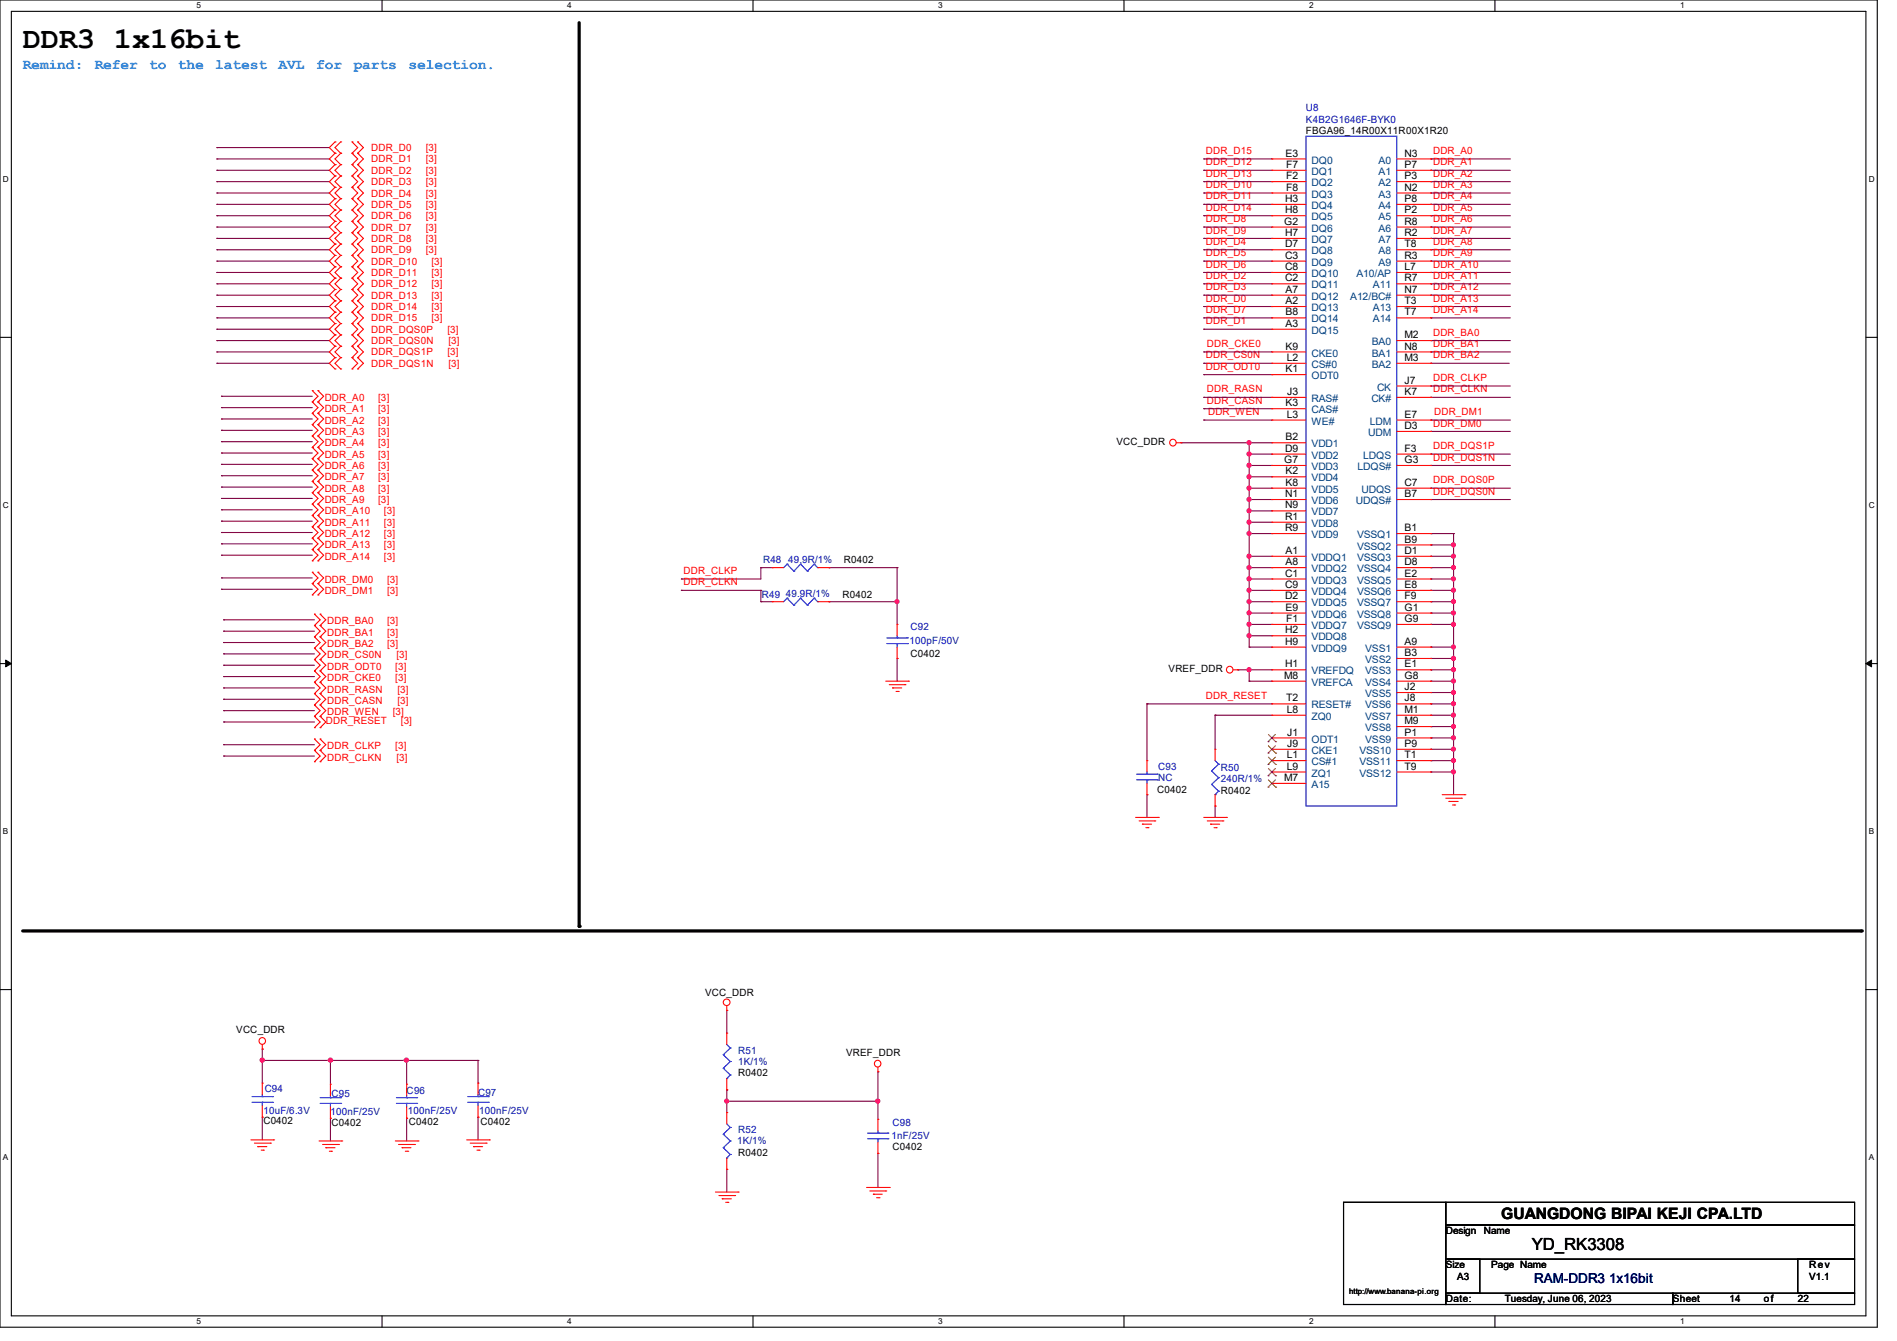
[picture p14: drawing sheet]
<svg xmlns="http://www.w3.org/2000/svg" width="297mm" height="210mm" viewBox="0 0 297 210" stroke-linecap="round" stroke-linejoin="round" font-family="sans-serif">
<defs><g id="words">
<text font-size="4.7" x="3.6" y="7.5">DDR3 1x16bit</text>
<text font-size="2.6" x="239.9" y="195.8">YD_RK3308</text>
<text font-size="2.5" x="235" y="190.9">GUANGDONG BIPAI KEJI CPA.LTD</text>
<g font-size="2.3" fill="#0080ff">
<text x="3.6" y="10.8">Remind:</text>
<text x="14.8" y="10.8">Refer</text>
<text x="23.4" y="10.8">to</text>
<text x="27.9" y="10.8">the</text>
<text x="33.7" y="10.8">latest</text>
<text x="43.6" y="10.8">AVL</text>
<text x="49.5" y="10.8">for</text>
<text x="55.4" y="10.8">parts</text>
<text x="64" y="10.8">selection.</text>
</g>
<text font-size="2.1" fill="#000080" x="240.2" y="200.9">RAM-DDR3 1x16bit</text>
<g font-size="1.6" fill="#0000a0">
<text x="204.5" y="17.4">U8</text>
<text x="204.5" y="19.2">K4B2G1646F-BYK0</text>
<text x="119.5" y="88.2">R48 49.9R/1%</text>
<text x="119.3" y="93.7">R49</text>
<text x="123" y="93.6">49.9R/1%</text>
<text x="142.4" y="100.8">100pF/50V</text>
<text x="142.6" y="98.7">C92</text>
<text x="181.4" y="120.6">C93</text>
<text x="181.4" y="122.3">NC</text>
<text x="191.1" y="120.7">R50</text>
<text x="191.1" y="122.5">240R/1%</text>
<text x="115.6" y="165">R51</text>
<text x="115.6" y="166.8">1K/1%</text>
<text x="41.4" y="171.1">C94</text>
<text x="51.9" y="171.8">C95</text>
<text x="63.7" y="171.4">C96</text>
<text x="74.8" y="171.6">C97</text>
<text x="41.2" y="174.5">10uF/6.3V</text>
<text x="51.7" y="174.6">100nF/25V</text>
<text x="63.8" y="174.5">100nF/25V</text>
<text x="75" y="174.5">100nF/25V</text>
<text x="115.4" y="179.2">1K/1%</text>
<text x="115.6" y="177.5">R52</text>
<text x="139.6" y="178.3">1nF/25V</text>
<text x="139.7" y="176.4">C98</text>
</g>
<g font-size="1.6" fill="#f00">
<text x="58.1" y="23.7">DDR_D0</text>
<text x="66.7" y="23.7">[3]</text>
<text x="58.1" y="25.4">DDR_D1</text>
<text x="58.1" y="27.2">DDR_D2</text>
<text x="58.1" y="29">DDR_D3</text>
<text x="66.7" y="25.4">[3]</text>
<text x="66.7" y="27.2">[3]</text>
<text x="66.7" y="29">[3]</text>
<text x="188.8" y="25.9">DDR_D12</text>
<text x="188.8" y="29.5">DDR_D10</text>
<text x="188.8" y="27.7">DDR_D13</text>
<text x="188.8" y="24.1">DDR_D15</text>
<text x="224.4" y="29.5">DDR_A3</text>
<text x="224.4" y="24.1">DDR_A0</text>
<text x="224.4" y="27.7">DDR_A2</text>
<text x="224.4" y="25.9">DDR_A1</text>
<text x="58.1" y="30.8">DDR_D4</text>
<text x="58.1" y="32.6">DDR_D5</text>
<text x="58.1" y="34.3">DDR_D6</text>
<text x="66.7" y="30.8">[3]</text>
<text x="66.7" y="32.6">[3]</text>
<text x="66.7" y="34.3">[3]</text>
<text x="188.8" y="33">DDR_D14</text>
<text x="188.8" y="34.8">DDR_D8</text>
<text x="188.8" y="31.2">DDR_D11</text>
<text x="224.4" y="33">DDR_A5</text>
<text x="224.4" y="34.8">DDR_A6</text>
<text x="224.4" y="31.2">DDR_A4</text>
<text x="58.1" y="36.1">DDR_D7</text>
<text x="58.1" y="37.9">DDR_D8</text>
<text x="58.1" y="39.7">DDR_D9</text>
<text x="58.1" y="41.4">DDR_D10</text>
<text x="66.7" y="36.1">[3]</text>
<text x="66.7" y="37.9">[3]</text>
<text x="66.7" y="39.7">[3]</text>
<text x="67.6" y="41.4">[3]</text>
<text x="188.8" y="36.6">DDR_D9</text>
<text x="188.8" y="40.1">DDR_D5</text>
<text x="188.8" y="41.9">DDR_D6</text>
<text x="188.8" y="38.4">DDR_D4</text>
<text x="224.4" y="38.4">DDR_A8</text>
<text x="224.4" y="40.1">DDR_A9</text>
<text x="224.4" y="41.9">DDR_A10</text>
<text x="224.4" y="36.6">DDR_A7</text>
<text x="58.1" y="43.2">DDR_D11</text>
<text x="58.1" y="45">DDR_D12</text>
<text x="58.1" y="46.8">DDR_D13</text>
<text x="67.6" y="43.2">[3]</text>
<text x="67.6" y="45">[3]</text>
<text x="67.6" y="46.8">[3]</text>
<text x="188.8" y="43.7">DDR_D2</text>
<text x="188.8" y="47.2">DDR_D0</text>
<text x="188.8" y="45.5">DDR_D3</text>
<text x="224.4" y="45.5">DDR_A12</text>
<text x="224.4" y="43.7">DDR_A11</text>
<text x="224.4" y="47.2">DDR_A13</text>
<text x="58.1" y="52.1">DDR_DQS0P</text>
<text x="58.1" y="53.9">DDR_DQS0N</text>
<text x="58.1" y="48.6">DDR_D14</text>
<text x="58.1" y="50.3">DDR_D15</text>
<text x="67.6" y="48.6">[3]</text>
<text x="67.6" y="50.3">[3]</text>
<text x="70.1" y="52.1">[3]</text>
<text x="70.2" y="53.9">[3]</text>
<text x="188.8" y="50.8">DDR_D1</text>
<text x="188.8" y="49">DDR_D7</text>
<text x="224.4" y="52.6">DDR_BA0</text>
<text x="224.4" y="49">DDR_A14</text>
<text x="58.1" y="55.7">DDR_DQS1P</text>
<text x="58.1" y="57.4">DDR_DQS1N</text>
<text x="70.1" y="55.7">[3]</text>
<text x="70.2" y="57.4">[3]</text>
<text x="188.8" y="56.1">DDR_CS0N</text>
<text x="188.8" y="57.9">DDR_ODT0</text>
<text x="189" y="54.4">DDR_CKE0</text>
<text x="224.4" y="54.4">DDR_BA1</text>
<text x="224.4" y="56.1">DDR_BA2</text>
<text x="224.4" y="59.7">DDR_CLKP</text>
<text x="50.8" y="62.8">DDR_A0</text>
<text x="50.8" y="64.6">DDR_A1</text>
<text x="59.2" y="62.8">[3]</text>
<text x="59.2" y="64.6">[3]</text>
<text x="189" y="63.2">DDR_CASN</text>
<text x="189" y="61.5">DDR_RASN</text>
<text x="189.1" y="65">DDR_WEN</text>
<text x="224.4" y="61.5">DDR_CLKN</text>
<text x="224.5" y="65">DDR_DM1</text>
<text x="50.8" y="66.3">DDR_A2</text>
<text x="50.8" y="68.1">DDR_A3</text>
<text x="50.8" y="69.9">DDR_A4</text>
<text x="50.8" y="71.7">DDR_A5</text>
<text x="59.2" y="66.3">[3]</text>
<text x="59.2" y="68.1">[3]</text>
<text x="59.2" y="69.9">[3]</text>
<text x="59.2" y="71.7">[3]</text>
<text x="224.4" y="66.8">DDR_DM0</text>
<text x="224.4" y="70.4">DDR_DQS1P</text>
<text x="50.8" y="73.4">DDR_A6</text>
<text x="50.8" y="75.2">DDR_A7</text>
<text x="50.8" y="77">DDR_A8</text>
<text x="59.2" y="73.4">[3]</text>
<text x="59.2" y="75.2">[3]</text>
<text x="59.2" y="77">[3]</text>
<text x="224.4" y="75.7">DDR_DQS0P</text>
<text x="224.4" y="77.5">DDR_DQS0N</text>
<text x="224.4" y="72.1">DDR_DQS1N</text>
<text x="50.8" y="78.8">DDR_A9</text>
<text x="50.8" y="80.6">DDR_A10</text>
<text x="50.8" y="82.3">DDR_A11</text>
<text x="59.2" y="78.8">[3]</text>
<text x="60.1" y="80.6">[3]</text>
<text x="60.1" y="82.3">[3]</text>
<text x="50.8" y="84.1">DDR_A12</text>
<text x="50.8" y="85.9">DDR_A13</text>
<text x="50.8" y="87.7">DDR_A14</text>
<text x="60.1" y="84.1">[3]</text>
<text x="60.1" y="85.9">[3]</text>
<text x="60.1" y="87.7">[3]</text>
<text x="107" y="89.9">DDR_CLKP</text>
<text x="50.8" y="91.2">DDR_DM0</text>
<text x="50.8" y="93">DDR_DM1</text>
<text x="60.6" y="91.2">[3]</text>
<text x="60.6" y="93">[3]</text>
<text x="107" y="91.7">DDR_CLKN</text>
<text x="51.2" y="97.8">DDR_BA0</text>
<text x="51.2" y="99.6">DDR_BA1</text>
<text x="51.2" y="101.3">DDR_BA2</text>
<text x="60.6" y="97.8">[3]</text>
<text x="60.6" y="99.6">[3]</text>
<text x="60.6" y="101.3">[3]</text>
<text x="51.2" y="103.1">DDR_CS0N</text>
<text x="51.2" y="104.9">DDR_ODT0</text>
<text x="51.2" y="106.7">DDR_CKE0</text>
<text x="61.9" y="104.9">[3]</text>
<text x="61.9" y="106.7">[3]</text>
<text x="62.1" y="103.1">[3]</text>
<text x="51" y="113.5">DDR_RESET</text>
<text x="51.2" y="108.5">DDR_RASN</text>
<text x="51.2" y="110.2">DDR_CASN</text>
<text x="51.2" y="112">DDR_WEN</text>
<text x="61.5" y="112">[3]</text>
<text x="62.2" y="108.5">[3]</text>
<text x="62.2" y="110.2">[3]</text>
<text x="62.8" y="113.5">[3]</text>
<text x="188.8" y="109.5">DDR_RESET</text>
<text x="51.2" y="117.3">DDR_CLKP</text>
<text x="51.2" y="119.1">DDR_CLKN</text>
<text x="61.9" y="117.3">[3]</text>
<text x="62.1" y="119.1">[3]</text>
</g>
<g font-size="1.6">
<text x="204.5" y="21">FBGA96_14R00X11R00X1R20</text>
<text x="201.3" y="24.5">E3</text>
<text x="201.4" y="26.3">F7</text>
<text x="201.4" y="28.1">F2</text>
<text x="201.4" y="29.8">F8</text>
<text x="219.9" y="24.5">N3</text>
<text x="219.9" y="26.3">P7</text>
<text x="219.9" y="28.1">P3</text>
<text x="219.9" y="29.8">N2</text>
<text x="201.1" y="35.2">G2</text>
<text x="201.2" y="31.6">H3</text>
<text x="201.2" y="33.4">H8</text>
<text x="219.9" y="31.6">P8</text>
<text x="219.9" y="33.4">P2</text>
<text x="219.9" y="35.2">R8</text>
<text x="201.2" y="37">H7</text>
<text x="201.2" y="38.7">D7</text>
<text x="201.2" y="40.5">C3</text>
<text x="219.9" y="37">R2</text>
<text x="219.9" y="38.7">T8</text>
<text x="219.9" y="40.5">R3</text>
<text x="201.2" y="42.3">C8</text>
<text x="201.2" y="44.1">C2</text>
<text x="201.3" y="45.8">A7</text>
<text x="201.3" y="47.6">A2</text>
<text x="219.9" y="42.3">L7</text>
<text x="219.9" y="44.1">R7</text>
<text x="219.9" y="45.8">N7</text>
<text x="219.9" y="47.6">T3</text>
<text x="201.3" y="49.4">B8</text>
<text x="201.3" y="51.2">A3</text>
<text x="219.9" y="53">M2</text>
<text x="219.9" y="49.4">T7</text>
<text x="201.3" y="54.7">K9</text>
<text x="201.3" y="58.3">K1</text>
<text x="201.5" y="56.5">L2</text>
<text x="219.9" y="54.7">N8</text>
<text x="219.9" y="56.5">M3</text>
<text x="201.3" y="63.6">K3</text>
<text x="201.5" y="65.4">L3</text>
<text x="201.5" y="61.8">J3</text>
<text x="219.9" y="60.1">J7</text>
<text x="219.9" y="61.8">K7</text>
<text x="219.9" y="65.4">E7</text>
<text x="174.8" y="69.7">VCC_DDR</text>
<text x="201.2" y="70.7">D9</text>
<text x="201.3" y="69">B2</text>
<text x="219.9" y="67.2">D3</text>
<text x="219.9" y="70.7">F3</text>
<text x="201.1" y="72.5">G7</text>
<text x="201.2" y="77.9">N1</text>
<text x="201.3" y="74.3">K2</text>
<text x="201.3" y="76.1">K8</text>
<text x="219.9" y="72.5">G3</text>
<text x="219.9" y="76.1">C7</text>
<text x="219.9" y="77.9">B7</text>
<text x="201.2" y="79.6">N9</text>
<text x="201.2" y="81.4">R1</text>
<text x="201.2" y="83.2">R9</text>
<text x="219.9" y="83.2">B1</text>
<text x="132.1" y="88.2">R0402</text>
<text x="201.3" y="86.7">A1</text>
<text x="201.3" y="88.5">A8</text>
<text x="219.9" y="85">B9</text>
<text x="219.9" y="86.7">D1</text>
<text x="219.9" y="88.5">D8</text>
<text x="131.9" y="93.7">R0402</text>
<text x="201.2" y="90.3">C1</text>
<text x="201.2" y="92.1">C9</text>
<text x="201.2" y="93.9">D2</text>
<text x="201.3" y="95.6">E9</text>
<text x="219.9" y="90.3">E2</text>
<text x="219.9" y="92.1">E8</text>
<text x="219.9" y="93.9">F9</text>
<text x="219.9" y="95.6">G1</text>
<text x="201.2" y="99.2">H2</text>
<text x="201.2" y="101">H9</text>
<text x="201.4" y="97.4">F1</text>
<text x="219.9" y="101">A9</text>
<text x="219.9" y="97.4">G9</text>
<text x="142.6" y="103">C0402</text>
<text x="183" y="105.3">VREF_DDR</text>
<text x="201" y="106.3">M8</text>
<text x="201.2" y="104.5">H1</text>
<text x="219.9" y="102.7">B3</text>
<text x="219.9" y="106.3">G8</text>
<text x="219.9" y="104.5">E1</text>
<text x="201.4" y="109.9">T2</text>
<text x="201.5" y="111.6">L8</text>
<text x="219.9" y="108.1">J2</text>
<text x="219.9" y="109.9">J8</text>
<text x="219.9" y="111.6">M1</text>
<text x="219.9" y="113.4">M9</text>
<text x="201.5" y="118.7">L1</text>
<text x="201.5" y="115.2">J1</text>
<text x="201.5" y="117">J9</text>
<text x="219.9" y="115.2">P1</text>
<text x="219.9" y="117">P9</text>
<text x="219.9" y="118.7">T1</text>
<text x="181.2" y="124.1">C0402</text>
<text x="191.1" y="124.3">R0402</text>
<text x="201" y="122.3">M7</text>
<text x="201.5" y="120.5">L9</text>
<text x="219.9" y="120.5">T9</text>
<text x="110.4" y="156">VCC_DDR</text>
<text x="37" y="161.8">VCC_DDR</text>
<text x="132.5" y="165.3">VREF_DDR</text>
<text x="115.6" y="168.6">R0402</text>
<text x="41.2" y="176">C0402</text>
<text x="51.9" y="176.4">C0402</text>
<text x="64" y="176.2">C0402</text>
<text x="75.2" y="176.2">C0402</text>
<text x="115.6" y="181">R0402</text>
<text x="139.7" y="180.1">C0402</text>
<text x="226.4" y="193.3">Design</text>
<text x="232.3" y="193.3">Name</text>
<text x="226.4" y="198.6">Size</text>
<text x="226.4" y="204">Date:</text>
<text x="228.1" y="200.4">A3</text>
<text x="233.5" y="198.6">Page Name</text>
<text x="235.6" y="204">Tuesday, June 06, 2023</text>
<text x="261.9" y="204">Sheet</text>
<text x="270.8" y="204">14</text>
<text x="276.1" y="204">of</text>
<text x="281.5" y="204">22</text>
<text x="283.3" y="200.4">V1.1</text>
<text x="283.3" y="198.6">Rev</text>
</g>
<g font-size="1.6" fill="#004080">
<text x="205.4" y="25.6">DQ0</text>
<text x="205.4" y="27.4">DQ1</text>
<text x="205.4" y="29.2">DQ2</text>
<text x="215.9" y="25.6">A0</text>
<text x="215.9" y="27.4">A1</text>
<text x="215.9" y="29.2">A2</text>
<text x="205.4" y="30.9">DQ3</text>
<text x="205.4" y="32.7">DQ4</text>
<text x="205.4" y="34.5">DQ5</text>
<text x="215.9" y="30.9">A3</text>
<text x="215.9" y="32.7">A4</text>
<text x="215.9" y="34.5">A5</text>
<text x="205.4" y="36.3">DQ6</text>
<text x="205.4" y="38.1">DQ7</text>
<text x="205.4" y="39.8">DQ8</text>
<text x="205.4" y="41.6">DQ9</text>
<text x="215.9" y="36.3">A6</text>
<text x="215.9" y="38.1">A7</text>
<text x="215.9" y="39.8">A8</text>
<text x="215.9" y="41.6">A9</text>
<text x="205.4" y="43.4">DQ10</text>
<text x="205.4" y="45.2">DQ11</text>
<text x="205.4" y="46.9">DQ12</text>
<text x="211.4" y="46.9">A12/BC#</text>
<text x="212.4" y="43.4">A10/AP</text>
<text x="215" y="45.2">A11</text>
<text x="205.4" y="48.7">DQ13</text>
<text x="205.4" y="50.5">DQ14</text>
<text x="205.4" y="52.3">DQ15</text>
<text x="215" y="48.7">A13</text>
<text x="215" y="50.5">A14</text>
<text x="205.4" y="55.8">CKE0</text>
<text x="205.4" y="57.6">CS#0</text>
<text x="205.4" y="59.4">ODT0</text>
<text x="214.8" y="54.1">BA0</text>
<text x="214.8" y="55.8">BA1</text>
<text x="214.8" y="57.6">BA2</text>
<text x="205.4" y="63">RAS#</text>
<text x="205.4" y="64.7">CAS#</text>
<text x="214.7" y="63">CK#</text>
<text x="215.6" y="61.2">CK</text>
<text x="205.4" y="66.5">WE#</text>
<text x="205.4" y="70.1">VDD1</text>
<text x="205.4" y="71.8">VDD2</text>
<text x="213.4" y="71.8">LDQS</text>
<text x="214.2" y="68.3">UDM</text>
<text x="214.5" y="66.5">LDM</text>
<text x="205.4" y="73.6">VDD3</text>
<text x="205.4" y="75.4">VDD4</text>
<text x="205.4" y="77.2">VDD5</text>
<text x="212.6" y="73.6">LDQS#</text>
<text x="213.2" y="77.2">UDQS</text>
<text x="205.4" y="79">VDD6</text>
<text x="205.4" y="80.7">VDD7</text>
<text x="205.4" y="82.5">VDD8</text>
<text x="212.3" y="79">UDQS#</text>
<text x="205.4" y="87.8">VDDQ1</text>
<text x="205.4" y="89.6">VDDQ2</text>
<text x="205.4" y="84.3">VDD9</text>
<text x="212.5" y="84.3">VSSQ1</text>
<text x="212.5" y="86.1">VSSQ2</text>
<text x="212.5" y="87.8">VSSQ3</text>
<text x="212.5" y="89.6">VSSQ4</text>
<text x="205.4" y="91.4">VDDQ3</text>
<text x="205.4" y="93.2">VDDQ4</text>
<text x="205.4" y="95">VDDQ5</text>
<text x="212.5" y="91.4">VSSQ5</text>
<text x="212.5" y="93.2">VSSQ6</text>
<text x="212.5" y="95">VSSQ7</text>
<text x="205.4" y="96.7">VDDQ6</text>
<text x="205.4" y="98.5">VDDQ7</text>
<text x="205.4" y="100.3">VDDQ8</text>
<text x="212.5" y="96.7">VSSQ8</text>
<text x="212.5" y="98.5">VSSQ9</text>
<text x="205.4" y="105.6">VREFDQ</text>
<text x="205.4" y="107.4">VREFCA</text>
<text x="205.4" y="102.1">VDDQ9</text>
<text x="213.7" y="102.1">VSS1</text>
<text x="213.7" y="103.8">VSS2</text>
<text x="213.7" y="107.4">VSS4</text>
<text x="213.7" y="105.6">VSS3</text>
<text x="205.4" y="112.7">ZQ0</text>
<text x="205.4" y="111">RESET#</text>
<text x="213.7" y="109.2">VSS5</text>
<text x="213.7" y="111">VSS6</text>
<text x="213.7" y="112.7">VSS7</text>
<text x="205.4" y="116.3">ODT1</text>
<text x="205.4" y="118.1">CKE1</text>
<text x="205.4" y="119.8">CS#1</text>
<text x="212.8" y="118.1">VSS10</text>
<text x="212.8" y="119.8">VSS11</text>
<text x="213.7" y="114.5">VSS8</text>
<text x="213.7" y="116.3">VSS9</text>
<text x="205.4" y="121.6">ZQ1</text>
<text x="205.4" y="123.4">A15</text>
<text x="212.8" y="121.6">VSS12</text>
</g>
<g font-size="1.3">
<text x="30.8" y="1.3">5</text>
<text x="88.8" y="1.3">4</text>
<text x="146.9" y="1.3">3</text>
<text x="205" y="1.3">2</text>
<text x="263.1" y="1.3">1</text>
<text x=".5" y="28.4">D</text>
<text x="292.6" y="28.4">D</text>
<text x=".5" y="79.5">C</text>
<text x="292.6" y="79.5">C</text>
<text x=".5" y="130.6">B</text>
<text x="292.6" y="130.6">B</text>
<text x=".5" y="181.7">A</text>
<text x="292.6" y="181.7">A</text>
<text x="30.8" y="207.4">5</text>
<text x="88.8" y="207.4">4</text>
<text x="146.9" y="207.4">3</text>
<text x="205" y="207.4">2</text>
<text x="263.1" y="207.4">1</text>
</g>
<text font-size="1.2" x="211.2" y="202.6">http://www.banana-pi.org</text>
</g></defs>
<path d="M0 0h293.9v207.9h-293.9zM1.8 1.8h290.3v204.3h-290.3z" fill="none" stroke="#000" stroke-width=".17"/>
<g fill="#fff">
<path d="M30.8 .2h.7v1.4h-.7z"/>
<path d="M30.8 206.2h.7v1.4h-.7z"/>
</g>
<path d="M59.8 0v1.8M59.8 206.1v1.8" fill="none" stroke="#000" stroke-width=".17"/>
<g fill="#fff">
<path d="M88.8 .2h.7v1.4h-.7z"/>
<path d="M88.8 206.2h.7v1.4h-.7z"/>
</g>
<path d="M117.9 0v1.8M117.9 206.1v1.8" fill="none" stroke="#000" stroke-width=".17"/>
<g fill="#fff">
<path d="M146.9 .2h.7v1.4h-.7z"/>
<path d="M146.9 206.2h.7v1.4h-.7z"/>
</g>
<path d="M176 0v1.8M176 206.1v1.8" fill="none" stroke="#000" stroke-width=".17"/>
<g fill="#fff">
<path d="M205 .2h.7v1.4h-.7z"/>
<path d="M205 206.2h.7v1.4h-.7z"/>
</g>
<path d="M234.1 0v1.8M234.1 206.1v1.8" fill="none" stroke="#000" stroke-width=".17"/>
<g fill="#fff">
<path d="M263.1 .2h.6v1.4h-.6z"/>
<path d="M263.1 206.2h.6v1.4h-.6z"/>
<path d="M.5 27.3h.9v1.4h-.9z"/>
<path d="M292.6 27.3h.9v1.4h-.9z"/>
<path d="M.5 78.4h.9v1.4h-.9z"/>
<path d="M292.6 78.4h.9v1.4h-.9z"/>
</g>
<path d="M0 52.8h1.8M292.1 52.8h1.8" fill="none" stroke="#000" stroke-width=".17"/>
<g fill="#fff">
<path d="M.5 129.5h.8v1.4h-.8z"/>
<path d="M292.6 129.5h.8v1.4h-.8z"/>
</g>
<path d="M0 103.9h1.8M292.1 103.9h1.8" fill="none" stroke="#000" stroke-width=".17"/>
<path d="M.9 103.4l.9 .5-.9 .5zM292.1 103.9l.9-.5v1z" fill="#000" stroke="#000" stroke-width=".16"/>
<g fill="#fff">
<path d="M.5 180.5h.8v1.4h-.8z"/>
<path d="M292.6 180.5h.8v1.4h-.8z"/>
</g>
<path d="M0 155h1.8M292.1 155h1.8M210.4 188.3h16v16h-16zM226.4 188.3h64v3.6h-64zM226.4 191.9h64v5.3h-64zM226.4 197.2h5.3v5.3h-5.3zM281.5 197.2h8.9v5.3h-8.9zM226.4 202.5h35.5v1.8h-35.5zM261.9 202.5h28.5v1.8h-28.5z" fill="none" stroke="#000" stroke-width=".17"/>
<path d="M90.7 3.6v141.5M3.6 145.8h287.8" fill="none" stroke="#000" stroke-width=".51"/>
<g fill="#000">
<circle cx="90.7" cy="145.1" r=".25"/>
<circle cx="291.4" cy="145.8" r=".25"/>
</g>
<g fill="none" stroke="#800040" stroke-width=".17">
<path d="M34 28.4h.1M34 26.7h.1M34 32h.1M34 30.2h.1M34 33.8h.1M34 35.6h.1M34 24.9h.1M34 23.1h.1M34 39.1h.1M34 37.3h.1M34 28.4h17.6M34 26.7h17.6"/>
<path d="M34 32h17.6M34 30.2h17.6M34 33.8h17.6M34 35.6h17.6M34 24.9h17.6M34 23.1h17.6M34 39.1h17.6M34 37.3h17.6M188.5 26.7h.1M188.5 30.2h.1M188.5 28.4h.1M188.5 33.8h.1"/>
<path d="M188.5 37.3h.1M188.5 35.6h.1M188.5 32h.1M188.5 39.1h.1M188.5 24.9h.1M188.5 28.4h10.6M188.5 26.7h10.6M188.5 32h10.6M188.5 30.2h10.6M188.5 33.8h10.6M188.5 35.6h10.6M188.5 24.9h10.6"/>
<path d="M188.5 39.1h10.6M188.5 37.3h10.6M224 33.8h.1M224 39.1h.1M224 35.6h.1M224 32h.1M224 30.2h.1M224 37.3h.1M224 24.9h.1M224 28.4h.1M224 26.7h.1M224 28.4h12.5"/>
<path d="M224 26.7h12.5M224 32h12.5M224 30.2h12.5M224 33.8h12.5M224 35.6h12.5M224 24.9h12.5M224 39.1h12.5M224 37.3h12.5M34 56.9h.1M34 55.1h.1M34 53.3h.1M34 51.6h.1"/>
<path d="M34 40.9h.1M34 42.7h.1M34 44.4h.1M34 46.2h.1M34 48h.1M34 49.8h.1M34 56.9h17.6M34 55.1h17.6M34 53.3h17.6M34 51.6h17.6M34 40.9h17.6M34 42.7h17.6"/>
<path d="M34 44.4h17.6M34 46.2h17.6M34 48h17.6M34 49.8h17.6M188.5 40.9h.1M188.5 44.4h.1M188.5 42.7h.1M188.5 48h.1M188.5 51.6h.1M188.5 49.8h.1M188.5 46.2h.1M188.5 56.9h.1"/>
<path d="M188.5 58.7h.1M188.5 55.1h.1M188.5 56.9h10.6M188.5 55.1h10.6M188.5 51.6h10.6M188.5 40.9h10.6M188.5 42.7h10.6M188.5 44.4h10.6M188.5 46.2h10.6M188.5 48h10.6M188.5 49.8h10.6M188.5 58.7h10.6"/>
<path d="M224 55.1h.1M224 53.3h.1M224 56.9h.1M224 40.9h.1M224 42.7h.1M224 46.2h.1M224 44.4h.1M224 48h.1M224 49.8h.1M224 56.9h12.3M224 55.1h12.5M224 53.3h12.5"/>
<path d="M224 40.9h12.5M224 42.7h12.5M224 44.4h12.5M224 46.2h12.5M224 48h12.5M224 49.8h12.5M34.7 67.4h.1M34.7 65.6h.1M34.7 71h.1M34.7 69.2h.1M34.7 72.7h.1M34.7 74.5h.1"/>
<path d="M34.7 63.8h.1M34.7 62.1h.1M34.7 79.8h.1M34.7 78.1h.1M34.7 76.3h.1M34.7 67.4h14.2M34.7 65.6h14.2M34.7 71h14.2M34.7 69.2h14.2M34.7 72.7h14.2M34.7 74.5h14.2M34.7 63.8h14.2"/>
<path d="M34.7 62.1h14.2M34.7 79.8h14.2M34.7 78.1h14.2M34.7 76.3h14.2M184.9 69.3h.1M184.9 69.3h14.2M188.5 65.8h.1M188.5 64h.1M188.5 62.2h.1M188.5 62.2h10.6M188.5 65.8h10.6M188.5 64h10.6"/>
<path d="M195.6 71.1h.1M195.6 72.9h.1M195.6 76.5h.1M195.6 69.3h.1M195.6 74.7h.1M195.6 78.2h.1M195.6 69.3v32M195.6 72.9h3.5M195.6 76.5h3.5M195.6 78.2h3.5M195.6 71.1h3.5M195.6 74.7h3.5"/>
<path d="M224 62.2h.1M224 67.6h.1M224 76.5h.1M224 78.2h.1M224 65.8h.1M224 71.1h.1M224 72.9h.1M224 60.5h.1M224 72.9h12.5M224 62.2h12.5M224 67.6h12.5M224 76.5h12.5"/>
<path d="M224 78.2h12.5M224 65.8h12.5M224 71.1h12.5M224 60.5h12.5M34.7 90.5h.1M34.7 92.3h.1M34.7 81.6h.1M34.7 83.4h.1M34.7 85.2h.1M34.7 87h.1M34.7 90.5h14.2M34.7 92.3h14.2"/>
<path d="M34.7 81.6h14.2M34.7 83.4h14.2M34.7 85.2h14.2M34.7 87h14.2M35 98.8h.1M35 97.1h.1M35 98.8h14.2M35 97.1h14.2M106.7 90.7h.1M106.7 92.5h.1M106.7 92.5h12.4M119.1 88.9h.1"/>
<path d="M119.1 92.5h.1M119.1 94.2h.1M119.1 88.9v1.8h-12.4M119.1 92.5v1.7M119.1 88.9h1.8M119.1 94.2h1.8M129.8 88.9h.1M129.8 94.2h.1M129.8 88.9h10.7M129.8 94.2h10.7M140.5 88.9h.1M140.5 94.2h.1"/>
<path d="M140.5 88.9v8.9M195.6 80h.1M195.6 83.6h.1M195.6 88.9h.1M195.6 97.8h.1M195.6 99.6h.1M195.6 96h.1M195.6 92.5h.1M195.6 81.8h.1M195.6 87.1h.1M195.6 90.7h.1M195.6 94.2h.1"/>
<path d="M195.6 88.9h3.5M195.6 94.2h3.5M195.6 90.7h3.5M195.6 92.5h3.5M195.6 97.8h3.5M195.6 96h3.5M195.6 83.6h3.5M195.6 87.1h3.5M195.6 80h3.5M195.6 99.6h3.5M195.6 81.8h3.5M224 97.8h.1"/>
<path d="M224 90.7h.1M224 96h.1M224 94.2h.1M224 92.5h.1M224 88.9h.1M224 83.6h.1M224 85.3h.1M224 87.1h.1M224 88.9h3.6M224 94.2h3.6M224 90.7h3.6M224 92.5h3.6"/>
<path d="M224 97.8h3.6M224 96h3.6M224 83.6h3.6M224 85.3h3.6M224 87.1h3.6M227.6 96h.1M227.6 90.7h.1M227.6 92.5h.1M227.6 94.2h.1M227.6 97.8h.1M227.6 83.6h.1M227.6 87.1h.1"/>
<path d="M227.6 85.3h.1M227.6 88.9h.1M227.6 83.6v40.9M35 102.4h.1M35 104.2h.1M35 109.5h.1M35 106h.1M35 107.7h.1M35 111.3h.1M35 118.4h.1M35 100.6h.1M35 116.6h.1"/>
<path d="M35 113.1h.1M35 102.4h14.2M35 104.2h14.2M35 109.5h14.2M35 106h14.2M35 107.7h14.2M35 111.3h14.2M35 118.4h14.2M35 100.6h14.2M35 116.6h14.2M35 113.1h14.2M140.5 103.1h.1"/>
<path d="M140.5 103.1v3.6M179.6 110.2h.1M179.6 110.2h19.5M179.6 110.2v8.9M190.2 112h.1M190.2 112h8.9M190.2 112v5.3M193.8 104.9h.1M193.8 104.9h5.3M195.6 104.9h.1M195.6 106.7h.1M195.6 101.3h.1"/>
<path d="M195.6 104.9v1.8M195.6 106.7h3.5M195.6 101.3h3.5M224 117.3h.1M224 115.6h.1M224 113.8h.1M224 112h.1M224 110.2h.1M224 106.7h.1M224 119.1h.1M224 108.5h.1M224 103.1h.1"/>
<path d="M224 101.3h.1M224 104.9h.1M224 104.9h3.6M224 106.7h3.6M224 117.3h3.6M224 115.6h3.6M224 113.8h3.6M224 112h3.6M224 110.2h3.6M224 119.1h3.6M224 108.5h3.6M224 103.1h3.6"/>
<path d="M224 101.3h3.6M227.6 108.5h.1M227.6 104.9h.1M227.6 112h.1M227.6 101.3h.1M227.6 103.1h.1M227.6 110.2h.1M227.6 113.8h.1M227.6 115.6h.1M227.6 106.7h.1M227.6 117.3h.1M227.6 119.1h.1"/>
<path d="M179.6 124.5h.1M179.6 124.5v3.5M190.2 126.2h.1M190.2 126.2v1.8M224 120.9h.1M224 120.9h3.6M227.6 120.9h.1M113.8 158.2h.1M113.8 158.2v3.6M41.1 166.1h.1M41.1 175h.1M41.1 164.3h.1"/>
<path d="M41.1 164.3v5.3M41.1 175v3.5M41.1 166.1h33.7M51.7 175.1h.1M51.7 166.1h.1M51.7 166.1v3.7M51.7 175.1v3.6M63.7 166.1h.1M63.7 175.1h.1M63.7 166.1v3.7M63.7 175.1v3.6M74.8 166.1h.1"/>
<path d="M74.8 175h.1M74.8 166.1v3.5M74.8 175v3.5M113.8 172.5h.1M113.8 170.7h.1M113.8 170.7v3.5M113.8 172.5h23.7M137.5 172.5h.1M137.5 167.9h.1M137.5 167.9v7.4M113.8 183.1h.1M113.8 183.1v3.6"/>
<path d="M137.5 180.6h.1M137.5 180.6v5.4"/>
</g>
<g fill="#f0f" stroke="#f0f" stroke-width=".17">
<circle cx="41.1" cy="166" r=".33"/>
<circle cx="63.6" cy="166" r=".33"/>
<circle cx="51.7" cy="166" r=".33"/>
<circle cx="137.4" cy="172.4" r=".33"/>
<circle cx="113.8" cy="172.4" r=".32"/>
<circle cx="140.4" cy="94.2" r=".32"/>
<circle cx="195.6" cy="104.9" r=".32"/>
<circle cx="195.6" cy="72.9" r=".32"/>
<circle cx="227.6" cy="115.5" r=".32"/>
<circle cx="227.6" cy="120.9" r=".32"/>
<circle cx="227.6" cy="106.7" r=".32"/>
<circle cx="227.6" cy="104.9" r=".32"/>
<circle cx="227.6" cy="97.8" r=".32"/>
<circle cx="227.6" cy="113.8" r=".32"/>
<circle cx="227.6" cy="94.2" r=".32"/>
<circle cx="227.6" cy="92.4" r=".32"/>
<circle cx="227.6" cy="96" r=".32"/>
<circle cx="227.6" cy="103.1" r=".32"/>
<circle cx="227.6" cy="112" r=".32"/>
<circle cx="227.6" cy="110.2" r=".32"/>
<circle cx="227.6" cy="101.3" r=".32"/>
<circle cx="227.6" cy="88.9" r=".32"/>
<circle cx="227.6" cy="108.4" r=".32"/>
<circle cx="227.6" cy="119.1" r=".32"/>
<circle cx="227.6" cy="117.3" r=".32"/>
<circle cx="227.6" cy="87.1" r=".32"/>
<circle cx="195.6" cy="81.8" r=".32"/>
<circle cx="195.6" cy="87.1" r=".32"/>
<circle cx="195.6" cy="83.5" r=".32"/>
<circle cx="227.6" cy="85.3" r=".32"/>
<circle cx="227.6" cy="90.7" r=".32"/>
<circle cx="195.6" cy="88.9" r=".32"/>
<circle cx="195.6" cy="99.5" r=".32"/>
<circle cx="195.6" cy="96" r=".32"/>
<circle cx="195.6" cy="94.2" r=".32"/>
<circle cx="195.6" cy="92.4" r=".32"/>
<circle cx="195.6" cy="97.8" r=".32"/>
<circle cx="195.6" cy="71.1" r=".32"/>
<circle cx="195.6" cy="69.3" r=".32"/>
<circle cx="195.6" cy="76.4" r=".32"/>
<circle cx="195.6" cy="74.7" r=".32"/>
<circle cx="195.6" cy="80" r=".32"/>
<circle cx="195.6" cy="78.2" r=".32"/>
<circle cx="195.6" cy="90.7" r=".32"/>
</g>
<g fill="none" stroke="#f00" stroke-width=".17">
<path d="M52.5 22.2h.1M52.5 24h.1M52.5 25.8h.1M52.5 27.6h.1M52.5 29.3h.1M52.5 31.1h.1M52.5 32.9h.1M52.5 34.7h.1M52.5 36.4h.1M52.5 38.2h.1M52.5 22.2l-.9 .9 .9 .9M52.5 24l-.9 .9 .9 .9"/>
<path d="M52.5 29.3l-.9 .9 .9 .9M52.5 25.8l-.9 .9 .9 .9M52.5 31.1l-.9 .9 .9 .9M52.5 27.6l-.9 .8 .9 .9M52.5 32.9l-.9 .9 .9 .9M52.5 34.7l-.9 .9 .9 .8M52.5 36.4l-.9 .9 .9 .9M52.5 38.2l-.9 .9 .9 .9M53.3 24h.1M53.3 22.2h.1M53.3 25.8h.1M53.3 27.6h.1"/>
<path d="M53.3 29.3h.1M53.3 31.1h.1M53.3 32.9h.1M53.3 34.7h.1M53.3 36.4h.1M53.3 38.2h.1M53.3 22.2l-.8 .9 .8 .9M53.3 25.8l-.8 .9 .8 .9M53.3 24l-.8 .9 .8 .9M53.3 27.6l-.8 .8 .8 .9M53.3 29.3l-.8 .9 .8 .9M53.3 31.1l-.8 .9 .8 .9"/>
<path d="M53.3 32.9l-.8 .9 .8 .9M53.3 34.7l-.8 .9 .8 .8M53.3 36.4l-.8 .9 .8 .9M53.3 38.2l-.8 .9 .8 .9M55.1 24h.1M55.1 22.2h.1M55.1 25.8h.1M55.1 27.6h.1M55.1 29.3h.1M55.1 31.1h.1M55.1 32.9h.1M55.1 34.7h.1"/>
<path d="M55.1 36.4h.1M55.1 38.2h.1M55.1 25.8l.9 .9-.9 .9M55.1 22.2l.9 .9-.9 .9M55.1 27.6l.9 .8-.9 .9M55.1 24l.9 .9-.9 .9M55.1 29.3l.9 .9-.9 .9M55.1 32.9l.9 .9-.9 .9M55.1 34.7l.9 .9-.9 .8M55.1 31.1l.9 .9-.9 .9M55.1 36.4l.9 .9-.9 .9M55.1 38.2l.9 .9-.9 .9"/>
<path d="M56 24h.1M56 22.2h.1M56 25.8h.1M56 27.6h.1M56 29.3h.1M56 31.1h.1M56 32.9h.1M56 34.7h.1M56 36.4h.1M56 38.2h.1M56 27.6l.9 .8-.9 .9M56 22.2l.9 .9-.9 .9"/>
<path d="M56 29.3l.9 .9-.9 .9M56 24l.9 .9-.9 .9M56 25.8l.9 .9-.9 .9M56 34.7l.9 .9-.9 .8M56 36.4l.9 .9-.9 .9M56 31.1l.9 .9-.9 .9M56 38.2l.9 .9-.9 .9M56 32.9l.9 .9-.9 .9M199.1 24.9h.1M199.1 26.7h.1M199.1 28.4h.1M199.1 30.2h.1"/>
<path d="M199.1 32h.1M199.1 33.8h.1M199.1 35.6h.1M199.1 37.3h.1M199.1 39.1h.1M199.1 24.9h5.4M199.1 26.7h5.4M199.1 28.4h5.4M199.1 30.2h5.4M199.1 32h5.4M199.1 33.8h5.4M199.1 35.6h5.4"/>
<path d="M199.1 37.3h5.4M199.1 39.1h5.4M218.7 24.9h5.3M218.7 26.7h5.3M218.7 28.4h5.3M218.7 30.2h5.3M218.7 32h5.3M218.7 33.8h5.3M218.7 35.6h5.3M218.7 37.3h5.3M218.7 39.1h5.3M224 24.9h.1"/>
<path d="M224 26.7h.1M224 28.4h.1M224 30.2h.1M224 32h.1M224 33.8h.1M224 35.6h.1M224 37.3h.1M224 39.1h.1M52.5 50.7h.1M52.5 52.5h.1M52.5 54.2h.1M52.5 56h.1"/>
<path d="M52.5 57.8h.1M52.5 40h.1M52.5 41.8h.1M52.5 43.6h.1M52.5 45.3h.1M52.5 47.1h.1M52.5 48.9h.1M52.5 50.7l-.9 .9 .9 .9M52.5 56l-.9 .9 .9 .9M52.5 45.3l-.9 .9 .9 .9M52.5 52.5l-.9 .8 .9 .9M52.5 54.2l-.9 .9 .9 .9"/>
<path d="M52.5 40l-.9 .9 .9 .9M52.5 41.8l-.9 .9 .9 .9M52.5 47.1l-.9 .9 .9 .9M52.5 43.6l-.9 .8 .9 .9M52.5 48.9l-.9 .9 .9 .9M53.3 52.5h.1M53.3 50.7h.1M53.3 54.2h.1M53.3 56h.1M53.3 57.8h.1M53.3 40h.1M53.3 41.8h.1"/>
<path d="M53.3 43.6h.1M53.3 45.3h.1M53.3 47.1h.1M53.3 48.9h.1M53.3 50.7l-.8 .9 .8 .9M53.3 54.2l-.8 .9 .8 .9M53.3 47.1l-.8 .9 .8 .9M53.3 52.5l-.8 .8 .8 .9M53.3 56l-.8 .9 .8 .9M53.3 40l-.8 .9 .8 .9M53.3 41.8l-.8 .9 .8 .9M53.3 43.6l-.8 .8 .8 .9"/>
<path d="M53.3 45.3l-.8 .9 .8 .9M53.3 48.9l-.8 .9 .8 .9M55.1 52.5h.1M55.1 50.7h.1M55.1 54.2h.1M55.1 56h.1M55.1 57.8h.1M55.1 40h.1M55.1 41.8h.1M55.1 43.6h.1M55.1 45.3h.1M55.1 47.1h.1"/>
<path d="M55.1 48.9h.1M55.1 54.2l.9 .9-.9 .9M55.1 47.1l.9 .9-.9 .9M55.1 50.7l.9 .9-.9 .9M55.1 56l.9 .9-.9 .9M55.1 48.9l.9 .9-.9 .9M55.1 52.5l.9 .8-.9 .9M55.1 40l.9 .9-.9 .9M55.1 43.6l.9 .8-.9 .9M55.1 45.3l.9 .9-.9 .9M55.1 41.8l.9 .9-.9 .9M56 52.5h.1"/>
<path d="M56 50.7h.1M56 54.2h.1M56 56h.1M56 57.8h.1M56 40h.1M56 41.8h.1M56 43.6h.1M56 45.3h.1M56 47.1h.1M56 48.9h.1M56 45.3l.9 .9-.9 .9M56 56l.9 .9-.9 .9"/>
<path d="M56 50.7l.9 .9-.9 .9M56 47.1l.9 .9-.9 .9M56 52.5l.9 .8-.9 .9M56 48.9l.9 .9-.9 .9M56 54.2l.9 .9-.9 .9M56 40l.9 .9-.9 .9M56 41.8l.9 .9-.9 .9M56 43.6l.9 .8-.9 .9M199.1 40.9h.1M199.1 42.7h.1M199.1 44.4h.1M199.1 46.2h.1"/>
<path d="M199.1 48h.1M199.1 49.8h.1M199.1 51.6h.1M199.1 55.1h.1M199.1 56.9h.1M199.1 58.7h.1M199.1 40.9h5.4M199.1 42.7h5.4M199.1 44.4h5.4M199.1 46.2h5.4M199.1 48h5.4M199.1 49.8h5.4"/>
<path d="M199.1 51.6h5.4M199.1 55.1h5.4M199.1 56.9h5.4M199.1 58.7h5.4M218.7 40.9h5.3M218.7 42.7h5.3M218.7 44.4h5.3M218.7 46.2h5.3M218.7 48h5.3M218.7 49.8h5.3M218.7 55.1h5.3M218.7 56.9h5.3"/>
<path d="M218.7 53.3h5.3M224 40.9h.1M224 42.7h.1M224 44.4h.1M224 46.2h.1M224 48h.1M224 53.3h.1M224 55.1h.1M224 56.9h.1M224 49.8h.1M48.9 61.2h.1M48.9 62.9h.1"/>
<path d="M48.9 64.7h.1M48.9 66.5h.1M48.9 68.3h.1M48.9 70.1h.1M48.9 71.8h.1M48.9 73.6h.1M48.9 75.4h.1M48.9 77.2h.1M48.9 79h.1M48.9 61.2l.9 .9-.9 .8M48.9 62.9l.9 .9-.9 .9M48.9 64.7l.9 .9-.9 .9"/>
<path d="M48.9 66.5l.9 .9-.9 .9M48.9 68.3l.9 .9-.9 .9M48.9 70.1l.9 .9-.9 .8M48.9 71.8l.9 .9-.9 .9M48.9 73.6l.9 .9-.9 .9M48.9 75.4l.9 .9-.9 .9M48.9 77.2l.9 .9-.9 .9M48.9 79l.9 .8-.9 .9M49.8 61.2h.1M49.8 62.9h.1M49.8 64.7h.1M49.8 66.5h.1"/>
<path d="M49.8 68.3h.1M49.8 70.1h.1M49.8 71.8h.1M49.8 73.6h.1M49.8 75.4h.1M49.8 77.2h.1M49.8 79h.1M49.8 61.2l.9 .9-.9 .8M49.8 62.9l.9 .9-.9 .9M49.8 64.7l.9 .9-.9 .9M49.8 66.5l.9 .9-.9 .9M49.8 68.3l.9 .9-.9 .9"/>
<path d="M49.8 70.1l.9 .9-.9 .8M49.8 71.8l.9 .9-.9 .9M49.8 73.6l.9 .9-.9 .9M49.8 75.4l.9 .9-.9 .9M49.8 77.2l.9 .9-.9 .9M49.8 79l.9 .8-.9 .9M184.2 69.3h.7M184.9 69.3h.1M199.1 62.2h.1M199.1 64h.1M199.1 65.8h.1M199.1 69.3h.1"/>
<path d="M199.1 71.1h.1M199.1 72.9h.1M199.1 74.7h.1M199.1 76.5h.1M199.1 78.2h.1M199.1 69.3h5.4M199.1 62.2h5.4M199.1 64h5.4M199.1 65.8h5.4M199.1 71.1h5.4M199.1 72.9h5.4M199.1 74.7h5.4"/>
<path d="M199.1 76.5h5.4M199.1 78.2h5.4M218.7 62.2h5.3M218.7 65.8h5.3M218.7 71.1h5.3M218.7 72.9h5.3M218.7 76.5h5.3M218.7 60.5h5.3M218.7 67.6h5.3M218.7 78.2h5.3M224 60.5h.1M224 62.2h.1"/>
<path d="M224 65.8h.1M224 67.6h.1M224 71.1h.1M224 72.9h.1M224 76.5h.1M224 78.2h.1M48.9 80.7h.1M48.9 82.5h.1M48.9 84.3h.1M48.9 86.1h.1M48.9 89.6h.1M48.9 91.4h.1"/>
<path d="M48.9 93.2h.1M48.9 87.8h.1M48.9 80.7l.9 .9-.9 .9M48.9 82.5l.9 .9-.9 .9M48.9 84.3l.9 .9-.9 .9M48.9 89.6l.9 .9-.9 .9M48.9 91.4l.9 .9-.9 .9M48.9 86.1l.9 .9-.9 .8M49.2 96.2h.1M49.2 98h.1M49.2 99.7h.1M49.2 96.2l.9 .9-.9 .9"/>
<path d="M49.2 98l.9 .8-.9 .9M49.2 99.7l.9 .9-.9 .9M49.8 80.7h.1M49.8 82.5h.1M49.8 84.3h.1M49.8 86.1h.1M49.8 89.6h.1M49.8 91.4h.1M49.8 93.2h.1M49.8 87.8h.1M49.8 80.7l.9 .9-.9 .9M49.8 82.5l.9 .9-.9 .9"/>
<path d="M49.8 84.3l.9 .9-.9 .9M49.8 89.6l.9 .9-.9 .9M49.8 91.4l.9 .9-.9 .9M49.8 86.1l.9 .9-.9 .8M50.1 96.2h.1M50.1 98h.1M50.1 99.7h.1M50.1 96.2l.9 .9-.9 .9M50.1 98l.9 .8-.9 .9M50.1 99.7l.9 .9-.9 .9M120.9 88.9h.1M120.9 94.2h.1"/>
<path d="M120.9 88.9h1.8M120.9 94.2h1.8M128 88.9h1.8M128 94.2h1.8M129.8 88.9h.1M129.8 94.2h.1M140.5 97.8h.1M140.5 97.8v1.8M199.1 87.1h.1M199.1 88.9h.1M199.1 90.7h.1M199.1 92.5h.1"/>
<path d="M199.1 94.2h.1M199.1 96h.1M199.1 97.8h.1M199.1 80h.1M199.1 81.8h.1M199.1 83.6h.1M199.1 99.6h.1M199.1 88.9h5.4M199.1 94.2h5.4M199.1 87.1h5.4M199.1 83.6h5.4M199.1 90.7h5.4"/>
<path d="M199.1 92.5h5.4M199.1 96h5.4M199.1 97.8h5.4M199.1 80h5.4M199.1 81.8h5.4M199.1 99.6h5.4M218.7 88.9h5.3M218.7 94.2h5.3M218.7 87.1h5.3M218.7 83.6h5.3M218.7 85.3h5.3M218.7 90.7h5.3"/>
<path d="M218.7 92.5h5.3M218.7 96h5.3M218.7 97.8h5.3M224 83.6h.1M224 85.3h.1M224 87.1h.1M224 88.9h.1M224 90.7h.1M224 92.5h.1M224 94.2h.1M224 96h.1M224 97.8h.1"/>
<path d="M49.2 106.8h.1M49.2 108.6h.1M49.2 110.4h.1M49.2 112.2h.1M49.2 101.5h.1M49.2 103.3h.1M49.2 105.1h.1M49.2 115.7h.1M49.2 117.5h.1M49.2 119.3h.1M49.2 114h.1M49.2 106.8l.9 .9-.9 .9"/>
<path d="M49.2 108.6l.9 .9-.9 .9M49.2 110.4l.9 .9-.9 .9M49.2 101.5l.9 .9-.9 .9M49.2 103.3l.9 .9-.9 .9M49.2 115.7l.9 .9-.9 .9M49.2 117.5l.9 .9-.9 .9M49.2 105.1l.9 .9-.9 .8M49.2 112.2l.9 .9-.9 .9M50.1 106.8h.1M50.1 108.6h.1M50.1 110.4h.1M50.1 112.2h.1"/>
<path d="M50.1 101.5h.1M50.1 103.3h.1M50.1 105.1h.1M50.1 115.7h.1M50.1 117.5h.1M50.1 119.3h.1M50.1 114h.1M50.1 106.8l.9 .9-.9 .9M50.1 108.6l.9 .9-.9 .9M50.1 110.4l.9 .9-.9 .9M50.1 101.5l.9 .9-.9 .9M50.1 103.3l.9 .9-.9 .9"/>
<path d="M50.1 115.7l.9 .9-.9 .9M50.1 117.5l.9 .9-.9 .9M50.1 105.1l.9 .9-.9 .8M50.1 112.2l.9 .9-.9 .9M138.7 106.7h3.5M139.2 107.2h2.5M139.7 107.7h.1M139.7 107.7h1.5M140.3 108.3h.3M140.5 103.1h.1M140.5 101.3v1.8M140.6 108.3h.1"/>
<path d="M141.7 107.2h.1M142.2 106.7h.1M179.6 119.1h.1M179.6 119.1v1.8M190.2 117.3h.1M190.2 117.3v1.8M193.1 104.9h.7M193.8 104.9h.1M199.1 115.6h.1M199.1 117.3h.1M199.1 104.9h.1M199.1 119.1h.1"/>
<path d="M199.1 112h.1M199.1 106.7h.1M199.1 110.2h.1M199.1 101.3h.1M199.1 106.7h5.4M199.1 104.9h5.4M199.1 115.6h5.4M199.1 117.3h5.4M199.1 101.3h5.4M199.1 110.2h5.4M199.1 112h5.4M199.1 119.1h5.4"/>
<path d="M218.7 106.7h5.3M218.7 104.9h5.3M218.7 115.6h5.3M218.7 117.3h5.3M218.7 101.3h5.3M218.7 103.1h5.3M218.7 108.5h5.3M218.7 110.2h5.3M218.7 112h5.3M218.7 113.8h5.3M218.7 119.1h5.3M224 101.3h.1"/>
<path d="M224 103.1h.1M224 106.7h.1M224 108.5h.1M224 104.9h.1M224 110.2h.1M224 112h.1M224 113.8h.1M224 115.6h.1M224 117.3h.1M224 119.1h.1M177.8 128h3.6M178.4 128.6h2.4"/>
<path d="M178.9 129.1h.1M178.9 129.1h1.4M179.4 129.6h.3M179.6 124.5h.1M179.6 122.7v1.8M179.7 129.6h.1M180.8 128.6h.1M181.4 128h.1M188.5 128h3.5M189 128.6h2.5M189.5 129.1h.1M189.5 129.1h1.5"/>
<path d="M190.1 129.6h.3M190.2 126.2h.1M190.2 124.5v1.7M190.4 129.6h.1M191.5 128.6h.1M192 128h.1M199.1 120.9h.1M199.1 122.7h.1M199.1 120.9h5.4M199.1 122.7h5.4M218.7 120.9h5.3M224 120.9h.1"/>
<path d="M225.8 124.5h3.6M226.4 125h2.4M226.9 125.5h.1M226.9 125.5h1.4M227.4 126.1h.4M227.8 126.1h.1M228.8 125h.1M229.4 124.5h.1M113.8 158.2h.1M113.8 157.5v.7M39.3 178.5h3.5M39.8 179h2.5"/>
<path d="M40.3 179.6h.1M40.3 179.6h1.5M41.1 164.3h.1M41.1 169.6h.1M41.1 175h.1M41.1 163.6v.7M41.1 169.6v1.8M41.1 173.2v1.8M42.3 179h.1M42.8 178.5h.1M50 178.7h3.5M50.5 179.2h2.5"/>
<path d="M51 179.7h.1M51 179.7h1.5M51.7 169.8h.1M51.7 175.1h.1M51.7 169.8v1.8M51.7 173.4v1.7M53 179.2h.1M53.5 178.7h.1M61.9 178.7h3.5M62.4 179.2h2.5M62.9 179.7h.1M62.9 179.7h1.4"/>
<path d="M63.7 169.8h.1M63.7 175.1h.1M63.7 169.8v1.8M63.7 173.4v1.7M64.9 179.2h.1M65.4 178.7h.1M73.1 178.5h3.5M73.6 179h2.5M74.1 179.6h.1M74.1 179.6h1.5M74.8 169.6h.1M74.8 175h.1"/>
<path d="M74.8 169.6v1.8M74.8 173.2v1.8M76.1 179h.1M76.6 178.5h.1M113.8 174.2h.1M113.8 161.8h.1M113.8 170.7h.1M113.8 161.8v1.8M113.8 168.9v1.8M113.8 174.2v1.8M137.5 167.9h.1M137.5 175.3h.1"/>
<path d="M137.5 167.1v.8M137.5 175.3v1.8M137.5 178.9v1.7M40.9 180.1h.3M41.2 180.1h.1M51.6 180.3h.3M51.9 180.3h.1M63.5 180.3h.3M63.8 180.3h.1M74.7 180.1h.3M75 180.1h.1M112 186.7h3.6"/>
<path d="M112.6 187.2h2.4M113.1 187.7h.1M113.1 187.7h1.4M113.6 188.3h.4M113.8 183.1h.1M113.8 181.4v1.7M114 188.3h.1M115 187.2h.1M115.6 186.7h.1M135.7 186h3.5M136.2 186.5h2.5M136.7 187h.1"/>
<path d="M136.7 187h1.4M137.2 187.6h.4M137.5 180.6h.1M137.6 187.6h.1M138.7 186.5h.1M139.2 186h.1"/>
<circle cx="183.6" cy="69.3" r=".52"/>
<circle cx="192.5" cy="104.9" r=".52"/>
<circle cx="113.8" cy="157" r=".52"/>
<circle cx="41.1" cy="163" r=".52"/>
<circle cx="137.4" cy="166.6" r=".52"/>
</g>
<g fill="none" stroke="#00f" stroke-width=".17">
<path d="M204.5 21.3h14.2v104.9h-14.2zM123.2 88.3h.1M123.2 93.7h.1M123.2 88.3l-.5 .6M123.2 88.3l1.1 1.2M123.2 93.7l-.5 .5M123.2 93.7l1.1 1.1M124.3 89.5h.1M124.3 94.8h.1M125.3 88.3h.1M125.3 93.7h.1M125.3 88.3l-1 1.2"/>
<path d="M125.3 88.3l1.1 1.2M125.3 93.7l-1 1.1M125.3 93.7l1.1 1.1M126.4 89.5h.1M126.4 94.8h.1M127.5 88.3h.1M127.5 93.7h.1M127.5 88.3l-1.1 1.2M127.5 88.3l.5 .6M127.5 93.7l-1.1 1.1M127.5 93.7l.5 .5M128 88.9h.1"/>
<path d="M128 94.2h.1M138.9 99.9h3.2M140.5 99.9h.1M140.5 99.6v.3M142.1 99.9h.1M138.9 100.8h3.2M140.5 100.8h.1M140.5 100.8v.5M142.1 100.8h.1M190.2 119.1l.6 .6M190.8 119.7h.1M190.8 119.7l-1.1 1"/>
<path d="M178 122.1h3.2M178 121.2h3.2M179.6 121.2h.1M179.6 122.1h.1M179.6 120.9v.3M179.6 122.1v.6M181.2 122.1h.1M181.2 121.2h.1M189.7 120.7h.1M189.7 122.9h.1M189.7 120.7l1.1 1.1M189.7 122.9l1.1 1"/>
<path d="M190.2 124.5h.1M190.8 121.8h.1M190.8 123.9h.1M190.8 121.8l-1.1 1.1M190.8 123.9l-.6 .6M39.5 172.6h3.2M39.5 171.7h3.2M41.1 171.7h.1M41.1 172.6h.1M41.1 171.4v.3M41.1 172.6v.6M42.7 172.6h.1"/>
<path d="M42.7 171.7h.1M50.1 172.8h3.2M50.1 171.9h3.2M51.7 171.9h.1M51.7 172.8h.1M51.7 171.6v.3M51.7 172.8v.6M53.3 172.8h.1M53.3 171.9h.1M62.1 172.8h3.1M62.1 171.9h3.1M63.7 171.9h.1"/>
<path d="M63.7 172.8h.1M63.7 171.6v.3M63.7 172.8v.6M65.2 172.8h.1M65.2 171.9h.1M73.2 172.6h3.3M73.2 171.7h3.3M74.8 171.7h.1M74.8 172.6h.1M74.8 171.4v.3M74.8 172.6v.6M76.5 172.6h.1"/>
<path d="M76.5 171.7h.1M113.2 177.6h.1M113.2 179.7h.1M113.2 165.2h.1M113.2 167.3h.1M113.2 177.6l1.1 1.1M113.2 179.7l1.1 1.1M113.2 165.2l1.1 1M113.2 167.3l1.1 1.1M113.8 168.9h.1M113.8 176l.5 .6M113.8 163.6l.5 .5"/>
<path d="M114.3 176.6h.1M114.3 178.7h.1M114.3 164.1h.1M114.3 166.2h.1M114.3 168.4h.1M114.3 176.6l-1.1 1M114.3 178.7l-1.1 1M114.3 164.1l-1.1 1.1M114.3 166.2l-1.1 1.1M114.3 168.4l-.5 .5M135.8 178.4h3.2M135.8 177.5h3.2"/>
<path d="M137.5 177.5h.1M137.5 178.4h.1M137.5 177.1v.4M137.5 178.4v.5M139 178.4h.1M139 177.5h.1M113.8 181.4h.1M114.3 180.8h.1M114.3 180.8l-.5 .6"/>
</g>
<g fill="none" stroke="#804000" stroke-width=".16">
<path d="M198.5 116.2h.1M198.5 117.9h.1M198.5 119.7h.1M198.6 115l1.1 1.2M198.6 116.8l1.1 1.1M198.6 118.6l1.1 1.1M199.7 115l-1.2 1.2M199.7 116.8l-1.2 1.1M199.7 118.6l-1.2 1.1M199.7 116.2h.1M199.7 117.9h.1M199.7 119.7h.1"/>
<path d="M198.5 121.5h.1M198.5 123.3h.1M198.6 120.4l1.1 1.1M198.6 122.1l1.1 1.2M199.7 120.4l-1.2 1.1M199.7 122.1l-1.2 1.2M199.7 121.5h.1M199.7 123.3h.1"/>
</g>
<use href="#words"/>
</svg>
